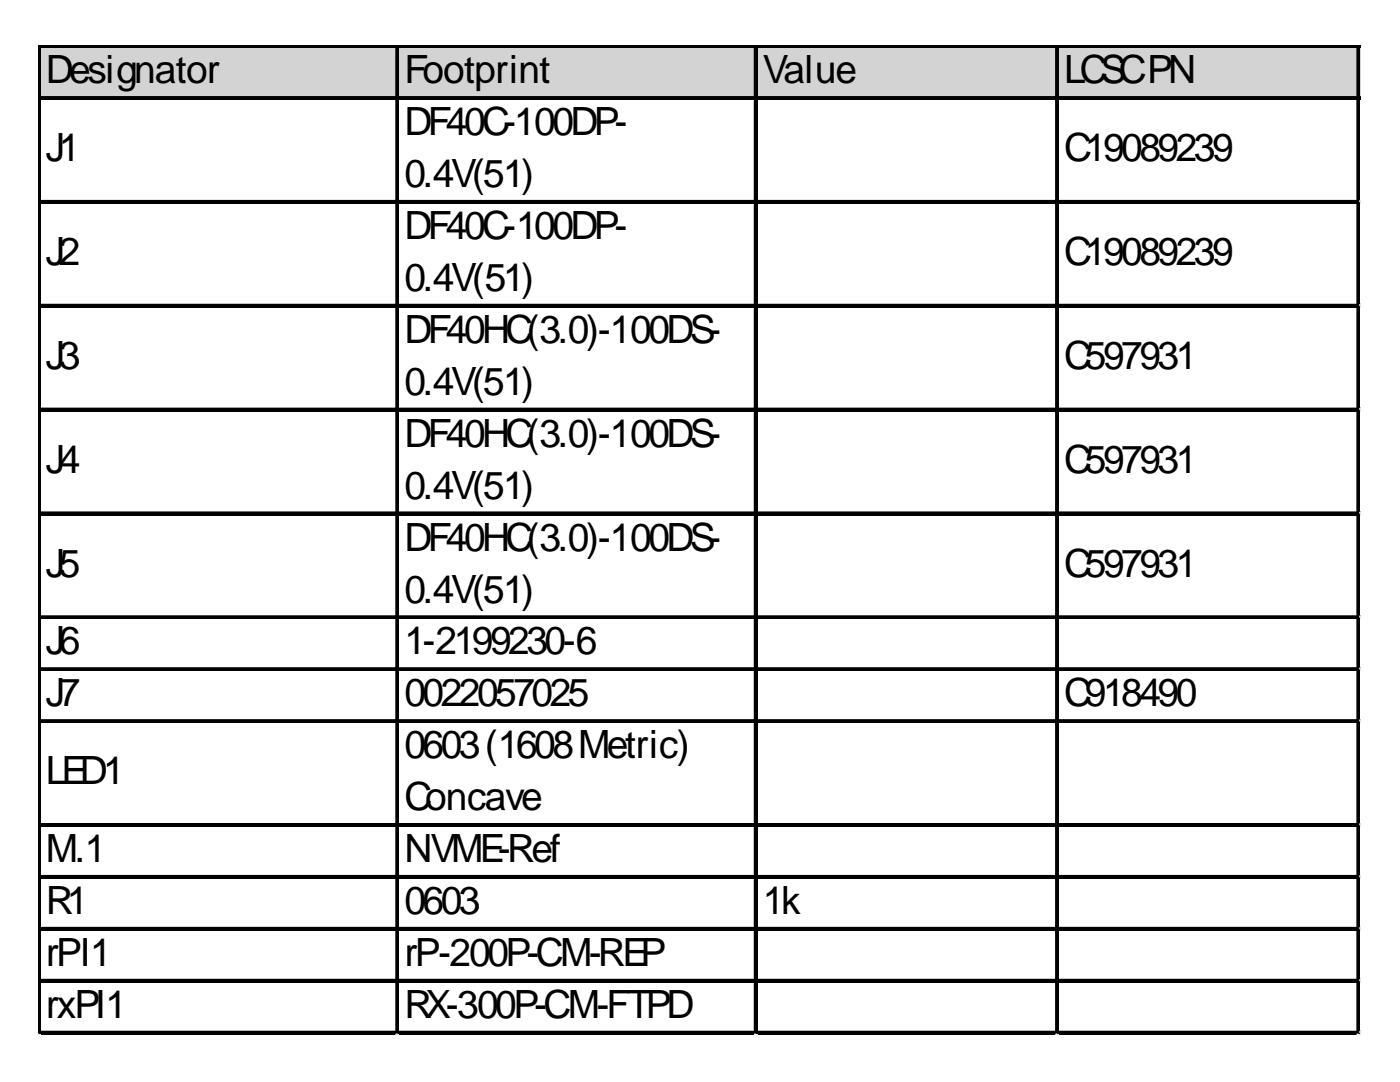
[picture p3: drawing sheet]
<svg xmlns="http://www.w3.org/2000/svg" width="279mm" height="216mm" viewBox="0 0 279 216" stroke-linecap="round" stroke-linejoin="round" font-family="sans-serif">
<defs><g id="words">
<g font-size="7.8">
<text x="9.2" y="16.6">Designator</text>
<text x="80.7" y="16.6">Footprint</text>
<text x="152.2" y="16.6">Value</text>
<text x="212.4" y="16.6">LCSCPN</text>
<text x="80.7" y="27">DF40C-100DP-</text>
<text x="9.2" y="32.2">J1</text>
<text x="212.4" y="32.2">C19089239</text>
<text x="80.7" y="37.3">0.4V(51)</text>
<text x="80.7" y="47.7">DF40C-100DP-</text>
<text x="9.2" y="52.9">J2</text>
<text x="212.4" y="52.9">C19089239</text>
<text x="80.7" y="58.1">0.4V(51)</text>
<text x="80.7" y="68.4">DF40HC(3.0)-100DS-</text>
<text x="9.2" y="73.6">J3</text>
<text x="212.4" y="73.6">C597931</text>
<text x="80.7" y="78.8">0.4V(51)</text>
<text x="80.7" y="89.1">DF40HC(3.0)-100DS-</text>
<text x="9.2" y="94.3">J4</text>
<text x="212.4" y="94.3">C597931</text>
<text x="80.7" y="99.5">0.4V(51)</text>
<text x="80.7" y="109.9">DF40HC(3.0)-100DS-</text>
<text x="9.2" y="115">J5</text>
<text x="212.4" y="115">C597931</text>
<text x="80.7" y="120.2">0.4V(51)</text>
<text x="9.2" y="130.6">J6</text>
<text x="80.7" y="130.6">1-2199230-6</text>
<text x="9.2" y="140.9">J7</text>
<text x="80.7" y="140.9">0022057025</text>
<text x="212.4" y="140.9">C918490</text>
<text x="80.7" y="151.3">0603(1608Metric)</text>
<text x="9.2" y="156.5">LED1</text>
<text x="80.7" y="161.7">Concave</text>
<text x="9.2" y="172">M.1</text>
<text x="80.7" y="172">NVME-Ref</text>
<text x="9.2" y="182.4">R1</text>
<text x="80.7" y="182.4">0603</text>
<text x="152.2" y="182.4">1k</text>
<text x="9.2" y="192.8">rPI1</text>
<text x="80.7" y="192.8">rP-200P-CM-REP</text>
<text x="9.2" y="203.1">rxPI1</text>
<text x="80.7" y="203.1">RX-300P-CM-FTPD</text>
</g>
</g></defs>
<path d="M8.1 9.5h263.4v10.4h-263.4z" fill="#d3d3d3"/>
<g fill="none" stroke="#000" stroke-width=".52">
<path d="M7.6 9.1v197.3M8.1 9.1h263.4M8.1 19.4h263.4M79.2 9.6v196.8M150.7 9.6v196.8M210.8 9.6v196.8M271 9.6v196.8M8.1 40.1h263.4M8.1 60.9h263.4M8.1 81.6h263.4M8.1 102.3h263.4M8.1 123h263.4"/>
<path d="M8.1 133.4h263.4M8.1 143.8h263.4M8.1 164.5h263.4M8.1 174.8h263.4M8.1 185.2h263.4M8.1 195.6h263.4M8.1 205.9h263.4"/>
</g>
<g fill="#000">
<path d="M7.6 9.1h.5v197.3h-.5zM8.1 9.1h263.4v.5h-263.4zM8.1 19.4h263.4v.5h-263.4zM79.2 9.6h.5v196.8h-.5zM150.7 9.6h.5v196.8h-.5zM210.8 9.6h.5v196.8h-.5zM271 9.6h.5v196.8h-.5zM8.1 40.1h263.4v.6h-263.4zM8.1 60.9h263.4v.5h-263.4zM8.1 81.6h263.4v.5h-263.4zM8.1 102.3h263.4v.5h-263.4zM8.1 123h263.4v.6h-263.4z"/>
<path d="M8.1 133.4h263.4v.5h-263.4zM8.1 143.8h263.4v.5h-263.4zM8.1 164.5h263.4v.5h-263.4zM8.1 174.8h263.4v.6h-263.4zM8.1 185.2h263.4v.5h-263.4zM8.1 195.6h263.4v.5h-263.4zM8.1 205.9h263.4v.5h-263.4z"/>
</g>
<path d="M7.6 206.4v.1" fill="none" stroke="#e0e0e0" stroke-width=".52"/>
<path d="M7.6 206.4l.5 .1z" fill="#e0e0e0"/>
<path d="M79.2 206.4v.1" fill="none" stroke="#e0e0e0" stroke-width=".52"/>
<path d="M79.2 206.4l.5 .1z" fill="#e0e0e0"/>
<path d="M150.7 206.4v.1" fill="none" stroke="#e0e0e0" stroke-width=".52"/>
<path d="M150.7 206.4l.5 .1z" fill="#e0e0e0"/>
<path d="M210.8 206.4v.1" fill="none" stroke="#e0e0e0" stroke-width=".52"/>
<path d="M210.8 206.4l.5 .1z" fill="#e0e0e0"/>
<path d="M271 206.4v.1" fill="none" stroke="#e0e0e0" stroke-width=".52"/>
<path d="M271 206.4l.5 .1z" fill="#e0e0e0"/>
<path d="M271.5 40.1h.1" fill="none" stroke="#e0e0e0" stroke-width=".52"/>
<path d="M271.5 40.1v.6z" fill="#e0e0e0"/>
<path d="M271.5 60.9h.1" fill="none" stroke="#e0e0e0" stroke-width=".52"/>
<path d="M271.5 60.9v.5z" fill="#e0e0e0"/>
<path d="M271.5 81.6h.1" fill="none" stroke="#e0e0e0" stroke-width=".52"/>
<path d="M271.5 81.6v.5z" fill="#e0e0e0"/>
<path d="M271.5 102.3h.1" fill="none" stroke="#e0e0e0" stroke-width=".52"/>
<path d="M271.5 102.3v.5z" fill="#e0e0e0"/>
<path d="M271.5 123h.1" fill="none" stroke="#e0e0e0" stroke-width=".52"/>
<path d="M271.5 123v.6z" fill="#e0e0e0"/>
<path d="M271.5 133.4h.1" fill="none" stroke="#e0e0e0" stroke-width=".52"/>
<path d="M271.5 133.4v.5z" fill="#e0e0e0"/>
<path d="M271.5 143.8h.1" fill="none" stroke="#e0e0e0" stroke-width=".52"/>
<path d="M271.5 143.8v.5z" fill="#e0e0e0"/>
<path d="M271.5 164.5h.1" fill="none" stroke="#e0e0e0" stroke-width=".52"/>
<path d="M271.5 164.5v.5z" fill="#e0e0e0"/>
<path d="M271.5 174.8h.1" fill="none" stroke="#e0e0e0" stroke-width=".52"/>
<path d="M271.5 174.8v.6z" fill="#e0e0e0"/>
<path d="M271.5 185.2h.1" fill="none" stroke="#e0e0e0" stroke-width=".52"/>
<path d="M271.5 185.2v.5z" fill="#e0e0e0"/>
<path d="M271.5 195.6h.1" fill="none" stroke="#e0e0e0" stroke-width=".52"/>
<path d="M271.5 195.6v.5z" fill="#e0e0e0"/>
<path d="M271.5 205.9h.1" fill="none" stroke="#e0e0e0" stroke-width=".52"/>
<path d="M271.5 205.9v.5z" fill="#e0e0e0"/>
<use href="#words"/>
</svg>
